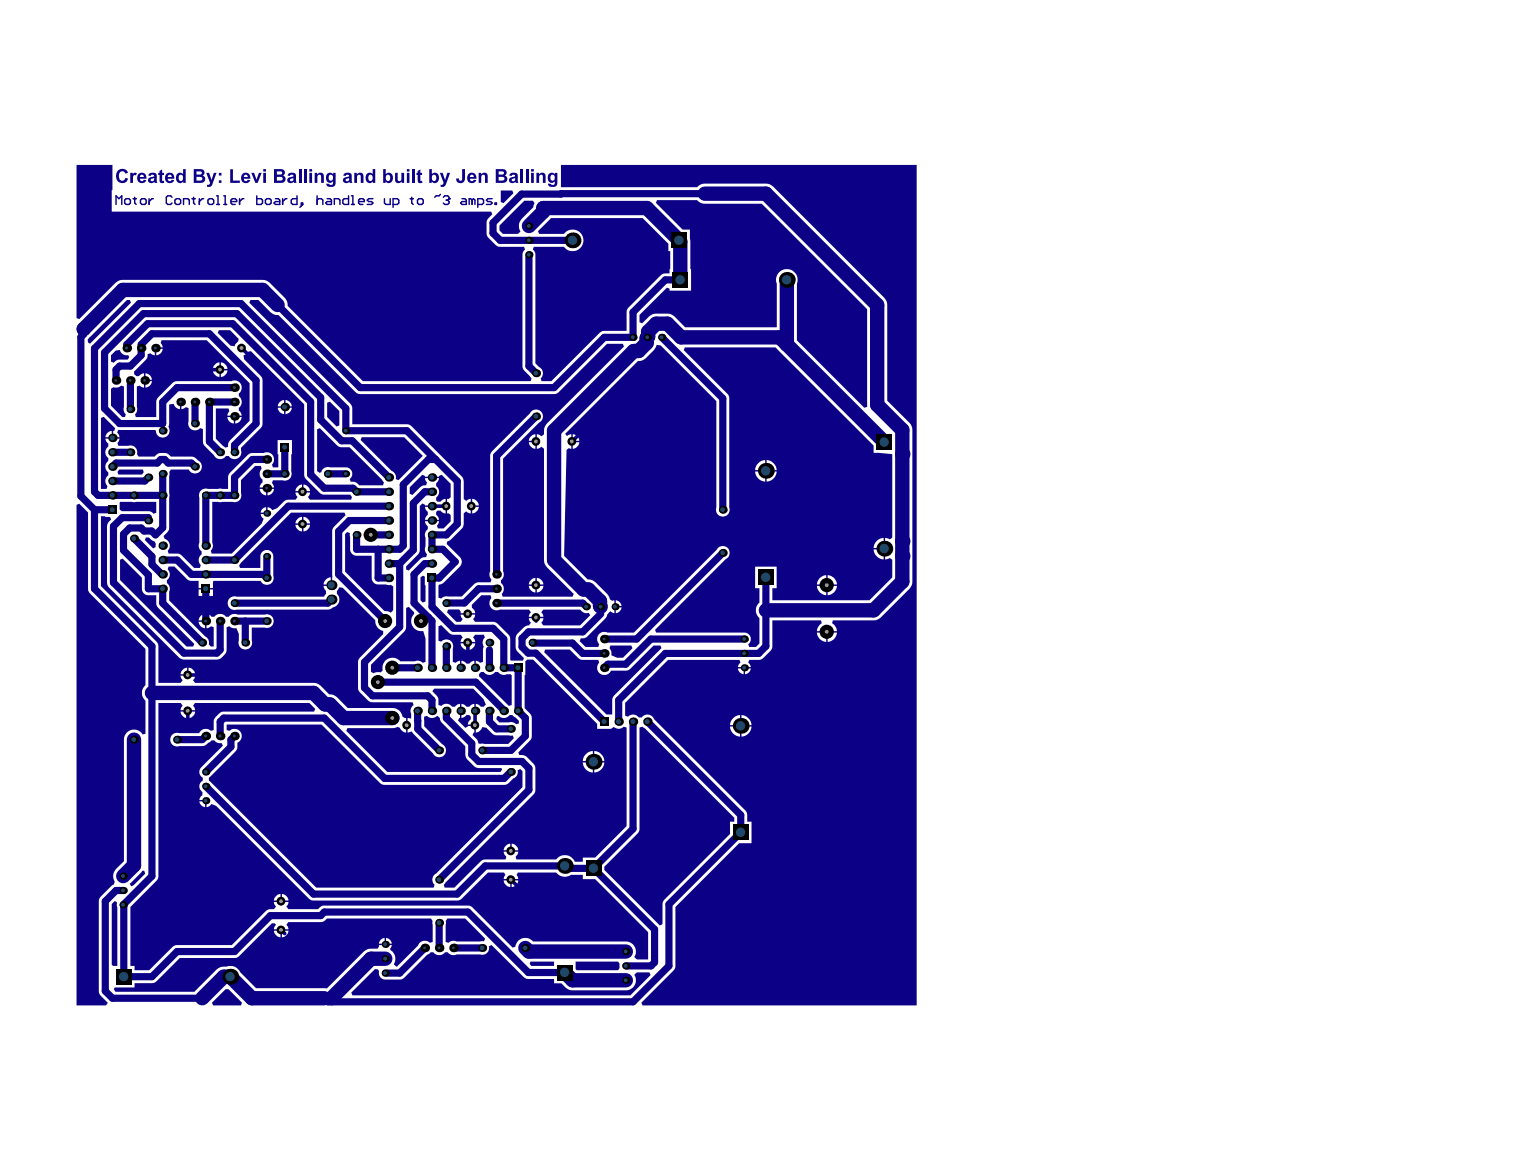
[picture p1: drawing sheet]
<svg xmlns="http://www.w3.org/2000/svg" width="269mm" height="207mm" viewBox="0 0 269 207" stroke-linecap="round" stroke-linejoin="round" font-family="sans-serif">
<g fill="#0c0087">
<path d="M20.2 158.9l.5 .3v11.2h-.8l-.2-.3v-10.6z"/>
<path d="M25.2 153.6h.3l.1 .5-2 2.1-.4 .1-.3-.4z"/>
<path d="M21 82.8h4.2l.2 .5-.3 .4h-4.2l-.2-.5z"/>
<path d="M19.6 68.6l.4-.3h.1a1.3 1.3 0 0 0 1.3-.3l.5 .2-.1 3.7a1.26 1.26 0 0 0 .4 1.2l-.2 .5h-.4l-2-2z"/>
<path d="M20.4 61.8l.7-.1a1.26 1.26 0 0 0 1.5 .9l.2 .4-.3 .4h-1.4a1.3 1.3 0 0 0-1 .6l-.5-.2v-1.1z"/>
<path d="M37.4 176.9l2.4-2.4h.5l2.4 2.4-.2 .4h-4.9z"/>
<path d="M74.2 101.8l.4-.3 .3 .2 .2 4.4-.5 .2-.4-.4z"/>
<path d="M87.6 126.4l.4-.1a1.25 1.25 0 0 0 1.9-.2h.5l1.1 1v.5l-.5 .1a1.24 1.24 0 0 0-1.2-.3h-1.7l-.6-.5z"/>
<path d="M93.6 169.6h4.1v.8h-4l-.3-.4z"/>
<path d="M38.6 58.2h2l1.5 1.6a1.13 1.13 0 0 1-.6 .9l-.1 .4-.7-.1-2.3-2.3z"/>
<path d="M88.3 33.6h2.1l.2 .5-1.8 1.7-.5-.2z"/>
<path d="M84.9 118.5h.4a1.23 1.23 0 0 0 2 0h.6a1.22 1.22 0 0 0 1.5 .4h.7v.2h.2v5.3l-.5 .1-5.3-5.2v-.4z"/>
<path d="M25.7 94.8h.6l.6 .5 .3 .2 .3 .4v.6l-.5 .2-1.4-1.4z"/>
<path d="M21.2 88.5h6.4v1.9l-.5 .2-.3-.3-.6-.1h-4.7l-.4-.3v-1.3z"/>
<path d="M57.7 71l.5-.1 1.7 1.6v2.5l-.5 .2-1.7-1.6z"/>
<path d="M92.5 35.4h1.5l.3 .4-.2 .8-2.1 2a1.76 1.76 0 0 0-.2 2.2l-.5 .5h-2.6l-.6-.7v-.8z"/>
<path d="M101.6 169.6h7.4a1.38 1.38 0 0 1 0 1.5h-7.3l-.2-.2z"/>
<path d="M107.7 113.9h3.7l.2 .4-1.7 1.7h-1l-1.1-.4a1.31 1.31 0 0 0-.3-1.3z"/>
<path d="M78.9 162h3.1l3.6 3.6-.2 .4-4.9 .1a1.29 1.29 0 0 0-1.4 .2l-.5-.2v-3.7z"/>
<path d="M76.6 121.5h6.9l1.8 1.8 .4 1-.4 .4h-.5l-.4-.4-.5-.1v1.2h-.2v-1.2l-.5 .1-.4 .4h-.5l-.4-.4-.5-.1v2.4l.5-.1 .4-.4h.5l.2 .3v.5a1.09 1.09 0 0 0-.5 .9h1.3v.1h.1v1.3a1.23 1.23 0 0 0 1.2-.9l.7 .1 1 1 .5 .3h3.1l.2 .5-1 1h-4.8l-.4-.1-.1-.2a1.97 1.97 0 0 0-1-1.2l.3-.5h.1v-1.1h-1.2v.1l-.4 .2-1.3-1.3 .2-.5h.1v-2.4l-.5 .1-.3 .4h-.6a1.25 1.25 0 0 0-1.9-.2l-.5-.1a2.11 2.11 0 0 0-1-2.5z"/>
<path d="M71.6 107.2l.5-.2 1 1-.1 .3a1.79 1.79 0 0 0-.3 2.1 1.79 1.79 0 0 0 2 .9l.4 1.3v4.2l-.5 .1a1.21 1.21 0 0 0-1.4-.2h-2.6a1.77 1.77 0 0 0-2.2-.5 1.77 1.77 0 0 0-.9 2 1.03 1.03 0 0 1-1.2 .4l-.4 .2-.5-.3v-1.2l6.1-6.1 .1-.6z"/>
<path d="M63.8 77.1h7.5l3.3 3.3-4.3 4.3-.5-.2a1.23 1.23 0 0 0-.7-1.5l-5.5-5.4z"/>
<path d="M15.8 59.5l6.6-6.6h.5l.2 .5-7.2 7.2-.4-.2v-.5z"/>
<path d="M74.5 83.7l.5 .3v.1h2.4v-.1l.5-.3 1.6 1.6v2.4l-.4 .3h-.2v2.6l.2-.1 .4 .3v1.2l-1.3 1.2h-1l-.1-.5 .3-.8h-2.4l.1 .5 .4 .4v.5a1.22 1.22 0 0 0-.4 1.6v1.5a1.27 1.27 0 0 0 .2 1.4l-.1 .5a1.15 1.15 0 0 0-1.1 .3l-2 2-.5-.1v-.6l2.1-2.1 .3-.5v-8l.5-.5 .5 .2v.2h1.2v.2h-1.2l.1 .5 .4 .4v.5l-.4 .4-.1 .5h2.4l-.1-.5-.4-.4v-.5l.3-.2h.5l.4 .3 .5 .2v-2.6l-.5 .1-.4 .4h-.5l-.3-.2v-.5a1.23 1.23 0 0 0 0-2.1v-.5l.4-.4 .1-.5h-2.4l.3 .8-.1 .5a1.15 1.15 0 0 0-1.1 .3l-1.3 1.4-.5-.2v-1.1z"/>
<path d="M96.2 114.6h4.3l1.5 1.5 .5 .3h3l.2 .5a1.28 1.28 0 0 0 .2 1.9 1.28 1.28 0 0 0 1.9-.5h2.6l.6-.2 4.3-4.2h1.2l.2 .4-8.6 8.6-.1 .6v2.5h-1l-11-11z"/>
<path d="M13.5 89.1l.5-.2 1.5 1.5 .1 13.8 .3 .5 9.8 9.8v6.4a1.74 1.74 0 0 0 0 2.7v5.8l-.5 .2a1.77 1.77 0 0 0-2-.9 1.77 1.77 0 0 0-1.3 1.8v21.4l-1.4 1.4a1.82 1.82 0 0 0-.3 2.2l-.1 .5-.4 .3-1.9 1.9-.3 .5-.1 .3 .1 16.1 .3 .5 1.2 1.3-.3 .4h-5.2z"/>
<path d="M21.2 98.7l.4-.2 3.4 3.4v2a1.12 1.12 0 0 0 1.2 1.1h1.4v1.4l.1 .6 6.6 6.6-.2 .4h-1.2l-11.7-11.7z"/>
<path d="M60.9 94.2l.4-.4 .4 .2 .1 2.9a1.12 1.12 0 0 0 1.1 1.1h2.7v4a1.12 1.12 0 0 0 1.1 1.1l2.2 .1 .5 .2v4.2l-.5 .5-.6-.3h-.5l-6.9-7z"/>
<path d="M79 107.6l2-.1 .3 .4-.1 .3h2.6a1.16 1.16 0 0 0-.6-1v-.5l1.7-1.7h1.6l.2 .5a1.27 1.27 0 0 0-.2 1.6 1.27 1.27 0 0 0 1.6 .4h5.2l.4 .5-.3 .3-.1 .5h2.6l-.2-.5-.2-.3 .3-.5h6.5a1.23 1.23 0 0 0 1.5 .6l.3 .4-1.8 1.8h-6.5l-.3-.5 .2-.2 .2-.6h-2.6l.1 .6 .3 .2a1.08 1.08 0 0 1-1 .7l-1.4 1.3-.4 .8 .1 1.8 .3 .5 1.1 1.2-.1 .4h-2.2l-.1-.1v-4l-.3-.5-1.9-1.9-.5-.3h-.3h-3.2l-.4-.5 .3-.3 .1-.5h-2.6l.2 .5 .2 .3-.3 .5h-.8l-1.6-1.7z"/>
<path d="M55.9 75.7l.5-.2 3.3 3.2 .6 .2h1.4l5.7 5.8 .3 .4-.1 .5h-4.2l-.8-.6h-.7l-.2-.5a1.13 1.13 0 0 0 .4-1.3 1.13 1.13 0 0 0-1.1-.8h-2.8a1.19 1.19 0 0 0-1.6 .9l-.2 .1-.5-.3z"/>
<path d="M40 127.8h16.7l10.3 10.3 .5 .3h21.4a2.08 2.08 0 0 0 1.7-1.1 1.13 1.13 0 0 0 .7-1.4l.5-.2 .4 .3v2.9l-15.3 15.2a1.22 1.22 0 0 0-.2 2l-.2 .5h-20.7l-18.7-18.7a.51 .51 0 0 1-.3-.5 .51 .51 0 0 1 .3-.4l4.6-4.7a1.69 1.69 0 0 0 .2-1.3 1.28 1.28 0 0 0 .5-1.9 1.28 1.28 0 0 0-1.9-.2l-.5-.1z"/>
<path d="M13.5 29.1h6.3l-.1 8.2h66.9l.2 .5a1.95 1.95 0 0 0-1 1.5v2.1l.4 .5 1.4 1.5 .6 .1h4.2l.2 .5-.3 .3-.1 .6v19.7l.1 .6 1.5 1.6-.2 .4h-29.6l-13.3-13.2v-.2a1.77 1.77 0 0 0-.5-1.3l-2.6-2.6a1.77 1.77 0 0 0-1.3-.5h-24.6a1.77 1.77 0 0 0-1.3 .5l-6.4 6.4-.5-.2z"/>
<path d="M115.9 35.3h7.1l.1 .1a1.77 1.77 0 0 0 1.2 .5h10.1l18.6 18.6v17.3l-.6 .1-11.8-11.9v-9.9a1.9 1.9 0 0 0-1.8-2.6 1.9 1.9 0 0 0-1.8 2.6v7.6h-16.1l-1.9-1.9a1.77 1.77 0 0 0-1.3-.5h-2a1.77 1.77 0 0 0-1.2 .5l-1.2 1.2-.5-.2v-1.2l4.8-4.9 .5 .2v.4h3.8l-.2-10.8h-1.3l-4.7-4.7z"/>
<path d="M62 175.1l4.1-4.2 .5 .1 .3 .3a1.13 1.13 0 0 0 1.1 1.5h2.5l.6-.2 4.3-4.2 .5-.4h.6a1.27 1.27 0 0 0 2 0h.5a1.19 1.19 0 0 0 1.5 .4h4.2a1.18 1.18 0 0 0 1.2-.3 1.18 1.18 0 0 0 .3-1.2l.5-.2 5.9 5.8 .6 .2h4.5v.7h1.3a2.62 2.62 0 0 0 2 1.3h9.4a1.77 1.77 0 0 0 1.5-2.7l.4-.5h2.3l.2 .5-3.6 3.6h-49z"/>
<path d="M112.8 128.3l.5-.1 .4 .3 15.8 15.7v.7h-.7v2.2l-11.8 11.8-.1 .6v3.5l-.5 .2-9.8-9.8v-.5l5.9-5.9 .3-.5z"/>
<path d="M97.2 38.5h16.2l4.5 4.5v1.3h.3v3.2h-.1v.7l-1 .1-.4 .1-6 6.1-.2 .6v3.3h-3.9l-.6 .1-8.8 8.7h-1.7l-.1-.4a1.21 1.21 0 0 0-.3-2l-.7-.7v-19.2l-.1-.6-.3-.3 .2-.5h5.3a1.91 1.91 0 0 0 2.8 .3 1.91 1.91 0 0 0 0-2.8 1.91 1.91 0 0 0-2.8 .3h-4.4l-.2-.5z"/>
<path d="M77.3 110.5l.5-.2 1.4 1.3 .5 .3 1.6 .1 .3 .4-.2 .3-.2 .5h2.6l-.1-.5-.3-.3 .4-.4h1.6l.1 .5a1.19 1.19 0 0 0-.2 1.5l-.1 .6v2.2l-.5 .1-.8-.4v1.3h-.2v-1.3l-.5 .2-.4 .4h-.5l-.4-.4-.5-.2v1.3h-.3v-1.3l-.7 .4-.5-.1v-2.4a1.21 1.21 0 0 0-.6-1.5 1.21 1.21 0 0 0-1.5 .3l-.5-.2zM82.7 113.5v1.1a1.33 1.33 0 0 0 1.1-1.1zM81.2 113.5a1.33 1.33 0 0 0 1.2 1.1v-1.1z"/>
<path d="M20.2 174.2h3.5v-.8h3.4l.5-.3 4.1-4.1h10l.5-.3 5.8-5.8h.5l.2 .2-.2 .3-.2 .5h2.6l-.2-.5-.2-.3 .4-.5h6l.8-.6h18.3l.3 .4v3.7l-.5 .2a1.27 1.27 0 0 0-2.1 .5l-3.7 3.7-.5-.5a1.73 1.73 0 0 0-.5-2.4l-.2-.2 .3-.7h-2.3l.1 .2-.3 .4a2.75 2.75 0 0 0-2.4 .5l-6.5 6.6-12.5-.1-2.8-2.8a1.88 1.88 0 0 0-2.5-1 2.07 2.07 0 0 0-1.7 .5l-3.9 3.9h-13.9l-.3-.4zM49.7 164.2v1.1a1.33 1.33 0 0 0 1.2-1.1zM48.3 164.2a1.33 1.33 0 0 0 1.2 1.1v-1.1zM68.1 165.4v1h1v-.1a1.18 1.18 0 0 0-1-.9zM67.2 165.8l-.4 .6h1v-1z"/>
<path d="M28.5 60h8l7.5 7.6v6.6l-3.4 3.5-.3 .5-.1 .6-.5 .2-1.6-1.6v-5.4h2.2l.2 .5-.4 .8h2.5l-.1-.5-.4-.4v-.5a1.27 1.27 0 0 0 0-2v-.5a1.26 1.26 0 0 0 .4-1.7 1.26 1.26 0 0 0-1.7-.5l-9.9 .1-.5 .3-2.7 2.7-.1 .6v2.7h-3.6l-.1-.6a1.25 1.25 0 0 0 .2-1.2v-3.6l.5-.2 .8 .4v-2.6l-.5 .2-.4 .3h-.5l-.3-.3v-.5l2-2a1.13 1.13 0 0 0 .3-1l.5-.2 .8 .4v-1.3h.1v-.1h1.3l-.4-.8zM27.6 61.5v1.2a1.22 1.22 0 0 0 1.1-1.2zM39 63.9v1.2h1.1a1.33 1.33 0 0 0-1.1-1.2zM37.9 64.3l-.2 .2-.2 .6h1.2v-1.2l-.5 .2zM39 65.3v1.2a1.33 1.33 0 0 0 1.1-1.2zM37.5 65.3a1.33 1.33 0 0 0 1.2 1.2v-1.2zM25.7 65.8v1.2h1.1a1.22 1.22 0 0 0-1.1-1.2zM25.7 67.2v1.2a1.22 1.22 0 0 0 1.1-1.2zM41.5 73.6v1.1a1.22 1.22 0 0 0 1.1-1.1zM40.1 73.6a1.22 1.22 0 0 0 1.1 1.1v-1.1z"/>
<path d="M92.7 116.7l.3-.4h1l11.3 11.4v.9h2.6l.4-.4a1.26 1.26 0 0 0 1.7 0l.5 .1v17.4l-5.5 5.6h-2.2v.7h-1.4a1.91 1.91 0 0 0-3.3-.4h-7l-.2-.5 .4-.3 .1-.6h-2.6l.2 .6 .3 .3-.1 .5h-3.9l-.5 .3-4.7 4.7h-1.7l-.1-.5 16-16.2 .1-.6v-4.1l-.3-.5-1.2-1.2a1.67 1.67 0 0 0-1.3-.3l-.2-.5 2.2-2.2 .2-.7v-3.4l-.3-.5-1-1v-5.8h.2zM104.8 132.5v1.7h1.8a1.92 1.92 0 0 0-1.8-1.7zM103.4 133a1.68 1.68 0 0 0-.6 1.2h1.8v-1.7a1.67 1.67 0 0 0-1.2 .5zM104.8 134.5v1.8a1.87 1.87 0 0 0 1.8-1.8zM102.8 134.5a1.87 1.87 0 0 0 1.8 1.8v-1.8zM90.3 148.8v1.2h1.1a1.33 1.33 0 0 0-1.1-1.2zM89.2 149.2l-.2 .2-.2 .6h1.2v-1.2l-.5 .2z"/>
<path d="M17.8 73.7l.5-.2 2 2-.2 .5h-.1v1.1h1.1l-.2-.5-.2-.3 .1-.5h6.6l.1 .2a1.21 1.21 0 0 0 1.6 1.1 1.21 1.21 0 0 0 .6-1.8l.1-.6v-3.3l.8-.2a1.23 1.23 0 0 0 1.1 1v-1.3h.3v1.3l.8-.4 .5 .2v2.3a1.21 1.21 0 0 0 .5 1.5 1.21 1.21 0 0 0 1.5-.3l.5 .2v2.2l.1 .6 1.9 1.8a1.2 1.2 0 0 0 2 .1h.6a1.2 1.2 0 0 0 1.5 .5 1.2 1.2 0 0 0 .6-1.5v-.4l3.5-3.5 .3-.5v-.3v-7.9l-.3-.5-2.9-2.9-.1-.7 .3-.2a1.13 1.13 0 0 1 1-.6l9.4 9.4v12.4l.1 .6 2.6 2.6 .5 .3 4.9 .1 .3 .4-.2 .4h-7.2l-.4-.4 .2-.3 .2-.5h-2.6l.2 .5 .2 .3-.4 .4-1.5 .1-.5 .3-1.2 1.1-.8 .4-.5-.4-.4-.1v1h-.1v.2h-1.1l.1 .4 .4 .4-.3 .9-5.3 5.2h-3.6l-.1-.5a1.21 1.21 0 0 0 .2-1.4v-7.2h3.6a1.19 1.19 0 0 0 1.2-.3 1.19 1.19 0 0 0 .3-1.2v-2.3l2.5-2.5h1l.2 .5a1.3 1.3 0 0 0 .1 1.9v.5l-.3 .4-.2 .5h2.5l-.3-.8 .1-.5h1.8a1.19 1.19 0 0 0 1.2-.3 1.19 1.19 0 0 0 .3-1.2l.1-5.6h-2.5l.1 4.8h-1l-.1-.4a1.27 1.27 0 0 0 .1-1.7 1.27 1.27 0 0 0-1.6-.4h-2l-.5 .2-3.4 3.3-.3 .5-.1 2.3h-3.5a1.19 1.19 0 0 0-1.3 .3 1.19 1.19 0 0 0-.2 1.3v7.9a1.22 1.22 0 0 0 .4 1.6v.5a1.26 1.26 0 0 0-.2 1.9l-.1 .5h-1.1l-2.4-2.4-.6-.2h-1.5l-.1-.4a1.27 1.27 0 0 0-.6-2.2l-.1-.4a1.84 1.84 0 0 0 .9-1.5l.1-9.9 .2-.4h3.2a1.22 1.22 0 0 0 1.9 .4 1.22 1.22 0 0 0-.2-2l-.9-.6-4-.1a1.91 1.91 0 0 0-2.8 0h-2.9l-.2-.4a1.2 1.2 0 0 0-1.6-1.5h-1.7l-.2-.5 .4-.7h-2.5l.1 .5 .4 .4v.5a1.23 1.23 0 0 0 0 2v.5a1.23 1.23 0 0 0 0 2v.5a1.26 1.26 0 0 0-.2 2l-.1 .4h-1zM50.4 70.6v1.1h1.1a1.23 1.23 0 0 0-1.1-1.1zM49.3 70.9l-.3 .8h1.1v-1.1zM50.4 71.9v1.2l.2-.1a1.18 1.18 0 0 0 .9-1.1zM49 71.9a1.22 1.22 0 0 0 1.1 1.2v-1.2zM18.9 76.4l-.3 .7h1.1v-1.1zM53.5 85.5v1.1h1.2a1.33 1.33 0 0 0-1.2-1.1zM52.5 85.8l-.2 .3-.2 .5h1.2v-1.1l-.6 .1zM47.2 86.2v1.2a1.22 1.22 0 0 0 1.1-1.2zM45.8 86.2a1.22 1.22 0 0 0 1.1 1.2v-1.2zM46.3 89.8l-.3 .6h.9v-.9z"/>
<path d="M17.8 91.1l1.6 .1 .2 .4a1.52 1.52 0 0 0-.7 1.2v10l.3 .8 12.7 12.6 .5 .1h5.9a2.07 2.07 0 0 0 1.7-1.7v-4l.5-.1a1.3 1.3 0 0 0 1.2 .3 3.4 3.4 0 0 1 .4 2.6 1.21 1.21 0 0 0 1.4 1.1 1.21 1.21 0 0 0 .9-1.5v-2.3h2.3a1.21 1.21 0 0 0 1.6-1.1 1.21 1.21 0 0 0-1.6-1.2h-4.8a1.19 1.19 0 0 0-1.5 .4h-.6a1.27 1.27 0 0 0-2 0h-.5l-.4-.4-.5-.1v2.5l.8-.3 .5 .1v3.4h-.5l-.4-.3a1.13 1.13 0 0 0-.6-1.4l-6.4-6.4v-1.5a1.22 1.22 0 0 0-.4-1.6v-.5a1.26 1.26 0 0 0 .2-1.9l.1-.5h1.1l2.3 2.4 .4 .1 1.5 .1v1.2h2.6v-1.1l.1-.1h8.3a1.21 1.21 0 0 0 1.5 .6 1.21 1.21 0 0 0 .7-1.5v-3.4a1.14 1.14 0 0 0-1.1-1.2 1.14 1.14 0 0 0-1.2 1.2v2h-3.6l-.1-.5 .2-.4 8.9-8.9h9.5l.1 .5-2 2-.3 .5v9.8h-.1v.1h-1.4l.1 .6 .3 .3a1.08 1.08 0 0 1-.3 1h-15.5a1.21 1.21 0 0 0-1.5 1.2 1.21 1.21 0 0 0 1.5 1.1h16.1h.3l.5-.3a1.45 1.45 0 0 0 1.2-1 1.45 1.45 0 0 0-.4-1.5v-.5l.4-.6 .6 .1 5.8 5.7a1.79 1.79 0 0 0 1.4 1.9v.6l-4.1 4.1-.3 .5v5.1l.3 .5 1.4 1.4 .5 .3 7.4 .1 .2 .5a1.23 1.23 0 0 0-.5 1.5v.9l-.6-.2v2.6l.8-.2 3.7 3.9a1.21 1.21 0 0 0 1.9 .3 1.21 1.21 0 0 0-.3-1.9l-3.2-3.2v-1.7l.5-.1a1.28 1.28 0 0 0 1.8 0l.5 .4v.3l.3 .5 4.2 4.1v1.5l.1 .6 1.4 1.5 .8 .3h4.1l.1 .2-.3 .5h-20l-7.2-7.3 .2-.5h7.9l.9-.2 .4 .2a1.35 1.35 0 0 0 1.1 .8v-2.6l-.2 .1a1.3 1.3 0 0 1-.7-1l-.2-.3a1.77 1.77 0 0 0-1.3-.5h-7.9l-1.8-1.9a1.81 1.81 0 0 0-1.4-.5l-1.5-1.5a1.77 1.77 0 0 0-1.3-.5h-20.9l-.4-.5 .3-.3 .1-.5h-2.6l.2 .5 .2 .3-.3 .5h-4v-6.5l-.1-.6-10-10zM53.5 91.2v1.1h1.2a1.33 1.33 0 0 0-1.2-1.1zM52.5 91.5l-.2 .3-.2 .5h1.2v-1.1l-.6 .1zM53.5 92.6v1.1a1.33 1.33 0 0 0 1.2-1.1zM52.1 92.6a1.33 1.33 0 0 0 1.2 1.1v-1.1zM57.5 102.2l-.4 .9h1.2v-1.3zM36.4 104v1.1h1.2v-1.1zM35 104v1.1h1.2v-1.1zM35.4 108.6l-.4 .8h1.2v-1.1zM35 109.7a1.22 1.22 0 0 0 1.2 1.1v-1.1zM33.3 117.8v1.1h1.1a1.33 1.33 0 0 0-1.1-1.1zM32.2 118.1l-.2 .3-.2 .5h1.2v-1.1l-.5 .1z"/>
<path d="M44.2 52.9h1.4l2.1 2.2a1.82 1.82 0 0 0 1.4 .5l13.6 13.6 .5 .3h34.8l.5-.3 8.6-8.6h2.8l.2 .5-13.6 13.6a2.12 2.12 0 0 0-.5 1.9l-.5 .4-.3-.3-.5-.1v2.6l.5-.2 .3-.2 .5 .3v19.7a1.77 1.77 0 0 0 .5 1.3l4.7 4.7-.2 .4h-12.3l-.2-.4a1.3 1.3 0 0 0-.1-2v-.5a1.19 1.19 0 0 0 .3-1.5v-19.9l6.4-6.4a1.21 1.21 0 0 0 .3-1.9 1.21 1.21 0 0 0-1.9 .3l-6.7 6.7-.3 .5v20.7a1.29 1.29 0 0 0 .2 1.4l-.2 .5h-2.1l-.6 .2-2.4 2.3h-2.4a1.26 1.26 0 0 0-1.2 .4l-.5-.2v-2.2l1-.4 2.8-2.9a1.19 1.19 0 0 0 0-1.6l-2.3-2.3 .1-.5 .6-.3 2.1-2.2 .2-.6v-1.9l.5-.3 .7 .4v-2.6l-.7 .3-.5-.3v-3.1l-.3-.8-9.2-9.1-.5-.2h-9.7v-3.1l-.3-.5-17.8-17.8zM93.7 77l-.3 .2-.1 .6h1.1v-1.2l-.5 .1zM93.3 78a1.33 1.33 0 0 0 1.1 1.2v-1.2zM83.3 88v1.2h1.2a1.33 1.33 0 0 0-1.2-1.2zM83.3 89.4v1.2a1.33 1.33 0 0 0 1.2-1.2zM94.7 101.9v1.2h1.2a1.33 1.33 0 0 0-1.2-1.2zM93.7 102.3l-.3 .3-.1 .5h1.1v-1.2l-.5 .2zM94.7 103.3v1.2a1.33 1.33 0 0 0 1.2-1.2zM93.3 103.3a1.33 1.33 0 0 0 1.1 1.2v-1.2z"/>
<path d="M112.5 63.7h.2a1.77 1.77 0 0 0 1.2-.5l1.4-1.4 .5-1 .7 .1 9.9 9.9v18.7a1.21 1.21 0 0 0 1.1 1.6 1.21 1.21 0 0 0 1.1-1.6v-19.5l-.3-.5-7.7-7.7 .2-.5h16l17.3 17.3v1.3l3.3 .2v14.7l-.4 .3-.9-.2v3.8l.9-.3 .4 .4v3.1l-4 4h-17.2v-2.1h.8v-3.8h-3.8v3.8h.8v2.5a1.74 1.74 0 0 0 0 2.7v4.5l-.7 .6h-1.1l-.2-.5a1.13 1.13 0 0 0 .4-1.2 1.13 1.13 0 0 0-1.1-.8h-15.6l-.2-.5 12.6-12.5a1.21 1.21 0 0 0 .3-1.9 1.21 1.21 0 0 0-2 .3l-14.6 14.6h-4.7a1.27 1.27 0 0 0-1.6 .4 1.27 1.27 0 0 0 .2 1.6l-.2 .5h-2.2l-1.1-1 .2-.5h.7l.5-.3 3.2-3.2 .6-1.1 .3-.2 .7 .4v-2.3l-.4 .1-.4-.3-.5-.9-2-2.1a1.81 1.81 0 0 0-1.4-.5l-4.2-4.2 .4-18.7v.1l.4-.4 .5 .2v-2.6l-.8 .3-.3-.4zM101 76.6v1.2h1.2a1.33 1.33 0 0 0-1.2-1.2zM101 78v1.2a1.33 1.33 0 0 0 1.2-1.2zM135.2 81.1v1.8h1.8a1.92 1.92 0 0 0-1.8-1.8zM133.8 81.7a1.68 1.68 0 0 0-.6 1.2h1.8v-1.8a1.67 1.67 0 0 0-1.2 .6zM135.2 83.2v1.7a1.87 1.87 0 0 0 1.8-1.7zM133.2 83.2a1.87 1.87 0 0 0 1.8 1.7v-1.7zM154.7 95.4a1.78 1.78 0 0 0-.6 1.3h1.8v-1.8l-.6 .1zM154.1 96.9a1.92 1.92 0 0 0 1.8 1.8v-1.8zM146 101.4v1.7h1.6a1.74 1.74 0 0 0-1.6-1.7zM144.6 102l-.4 .5-.1 .6h1.6v-1.7l-.5 .2zM146 103.3v1.7a1.74 1.74 0 0 0 1.6-1.7zM144.1 103.3a1.74 1.74 0 0 0 1.6 1.7v-1.7zM108.6 105.9v1h1v-.2a1.18 1.18 0 0 0-1-.8zM108.6 107.1v1.1l.2-.1a1.18 1.18 0 0 0 .8-1z"/>
<path d="M98.9 29.1h62.8v148.2h-48.4l-.2-.4 5.7-5.7 .3-.5v-10.7l11.3-11.3h2.2v-3.8h-.8a2.01 2.01 0 0 0-.3-1.9l-16.1-16.2a1.24 1.24 0 0 0-2.2-.2h-.5a1.25 1.25 0 0 0-1.9-.2l-.5-.1v-2.3l7.5-7.6h12.6l.2 .5-.3 .3-.1 .5h2.2l-.1-.5-.3-.3 .2-.5h1.6l.6-.2 1.7-1.6 .1-.6v-4.6h8.6l.1 .5-.5 .6-.3 .8h3.5l-.3-.8-.5-.6 .1-.5h7.2a1.77 1.77 0 0 0 1.3-.5l5-5a1.77 1.77 0 0 0 .5-1.3v-26.8a1.77 1.77 0 0 0-.5-1.2l-3.9-3.9v-16.9a1.77 1.77 0 0 0-.5-1.3l-19.6-19.6a1.77 1.77 0 0 0-1.3-.5h-10.8a1.63 1.63 0 0 0-1.3 .6h-24zM146 111.6v1.6a1.74 1.74 0 0 0 1.6-1.6zM144.1 111.6a1.74 1.74 0 0 0 1.6 1.6v-1.6zM131.4 117.9v1h.2a1.18 1.18 0 0 0 .8-1zM130.2 117.9v.2a1.18 1.18 0 0 0 1 .8v-1zM130.8 126.1v1.8h1.8a1.92 1.92 0 0 0-1.8-1.8zM129.3 126.7a1.68 1.68 0 0 0-.5 1.2h1.7v-1.8a1.67 1.67 0 0 0-1.2 .6zM130.8 128.2v1.7a1.87 1.87 0 0 0 1.8-1.7zM128.8 128.2a1.87 1.87 0 0 0 1.7 1.7v-1.7z"/>
<path d="M27.9 124h4l.3 .5-.2 .2-.2 .6h2.6l-.1-.6-.3-.2 .4-.5h20.2l1 1-.2 .5h-15.9a2.36 2.36 0 0 0-1.7 1.3l-.1 2-.5 .1a1.27 1.27 0 0 0-2.1 .4h-3.5a1.21 1.21 0 0 0-1.6 1.2 1.21 1.21 0 0 0 1.6 1.1h4.1a3.3 3.3 0 0 0 1.6-1h.5a1.18 1.18 0 0 0 1.3 .5l.2 .4-3.8 3.9a1.13 1.13 0 0 0 .3 1.8v.5a1.19 1.19 0 0 0-.1 2.1v.5l-.4 .4-.1 .4h1.1v.1h.1v1.2l.5-.2 .4-.4 .8 .3 16.4 16.4 .5 .3h25.9l.5-.3 4.7-4.6h2.8l.2 .4-.3 .7h2.6l-.3-.7 .2-.4h6.8a1.91 1.91 0 0 0 2.6 .4h2.1v.8h2.2l9.3 9.3v4.8h-2l-.4-.4a1.76 1.76 0 0 0-1.5-2.7h-16.4a1.76 1.76 0 0 0-1.8-.6 1.76 1.76 0 0 0-1.3 1.5l-.5 .2-7.1-7.1-.5-.3-25.6-.1a1.39 1.39 0 0 0-1.1 .7h-5.2l-.4-.5 .2-.3 .2-.5h-2.6l.2 .5 .2 .3-.4 .5h-.9l-.5 .3-6 6h-10l-.5 .3-4.1 4.1h-2.6v-.7h-.7v-10.4l4.6-4.7 .3-.5zM33.3 125.5v1.2a1.33 1.33 0 0 0 1.1-1.2zM31.8 125.5a1.33 1.33 0 0 0 1.2 1.2v-1.2zM35.2 141.4v.1a1.18 1.18 0 0 0 1 .9v-1zM90.3 155.3v1.2a1.33 1.33 0 0 0 1.1-1.2zM88.8 155.3a1.33 1.33 0 0 0 1.2 1.2v-1.2zM49.7 157.7v1.1h1.2a1.33 1.33 0 0 0-1.2-1.1zM48.7 158.1l-.2 .2-.2 .5h1.2v-1.1l-.6 .1z"/>
</g>
<g fill="none" stroke="#0c0087" stroke-width="1.3">
<path d="M87 39.3v1.8l1.2 1.3M99 34.2h-.1M14.8 58.1v.8l-.5 .6v28l2.4 2.4v14M93.3 44.9v19.7l1.3 1.2M111.7 55.1v4.4M117.4 49.4h2.6M16.7 61.5v25.2l.6 .7M18.4 62.2v9.8M19.8 79.8h3.2M22.4 60.8v.6M23 67.1v5.1M24.9 60.8v1.9l-1.9 1.9h-1.9l-.6 .6v1.9"/>
<path d="M28.7 70.9v3.8M41.4 70.9h-4.5v7l1.9 1.9M41.4 78.5v1.3M45.2 67.1v7.6M54.8 70.9v12.8M56.6 70.1v4M60.3 77.8h1.8M61 72v4M19.8 87.4h3.8M19.8 84.8h5.7M20.5 81.7l-.7 .6M25.4 93.7l-.5-.6h-2l-1.1 1.1v2.9"/>
<path d="M26.8 98.2v1.4M27.7 81.7l.7-.7h.6l.7 .7h4.1M28.7 83.6v9.5l-1.3 1.2M28.7 98.8h2.5M36.3 87.4h5.1M36.3 98.8h5.1M44.5 81h2.6M47.1 98.2v3.8l-.7-.7M62.3 86.1l.6 .6M62.9 94.3v2.6M71.1 85.5v10.8l-.6 .6h-1.9M72.9 97l-2.4 2.4h-1.9"/>
<path d="M78.7 94.3h-2.5v2.6h1.9l2.2 2.2M87.6 80.4v20.9M26.8 114v40.5M28.6 101.3h.1M28.7 103.9v2.5M38.8 109.6v5l-.5 .6M43.3 109.6v3.8M58.5 105.8l-.7 .6M69.2 117.8h4.5M73 101.3v5.1M77.5 102h-1.3v5M81.9 106.4h-3.2"/>
<path d="M84.4 103.9h3.2M87 110.8l1.9 1.9M91.4 117.8v7.6M93.2 115.2h1.3M93.9 113.4h.1M101 113.4l1.8 1.9h3.8M102.8 106.4l.6 .6M135.1 114l-1.3 1.3M135.1 101.9v5.8M36.3 129.8l-.6 .7M39.5 126.7l-.7 .6v2.5M41.4 129.8l-.7 .7v1.2"/>
<path d="M64.3 121.3l1.4 1.4M73.7 125.4v3.2M73.7 127.1h.1M78.7 125.4v1.3M83.2 131.1v2M85.1 132.4h5M86.3 125.4v1.9l1.3 1.3h2.5M88.9 125.3v.1M90.1 136.2l-1.2 1.1M92.7 126.7v3.1M93.3 135.5v3.8M111.7 127.3v18.9"/>
<path d="M18.6 159v15.8M20.5 157.1h1.2M21.7 159.6l.1 .1M99.6 152.7l.5 .5M118 159.5v10.9M130.7 143.8v3M57.2 176.1l.6 .6M57.2 160.9l-.6 .6M68 171.6h2.5M77.5 162.8v4.4M110.4 170.4h4.4"/>
</g>
<path d="M102.2 76.6l-1.3 1.3M76.2 89.3h2.5M82.5 113.4v1.2M94.6 108.9v.7M33.1 125.4v1.3M83.8 125.4v2.5M49.6 164l.6 .7" fill="none" stroke="#0c0087" stroke-width=".63"/>
<path d="M95.8 36.7v.6l-2.5 2.6M14.8 58v.1M111.8 61.9h.9M102.9 104h.9l2 2v.9l.2 .1M23.6 152.6l-1.9 1.9" fill="none" stroke="#0c0087" stroke-width="2.5"/>
<circle cx="159.2" cy="95.5" r="1.27" fill="#0c0087"/>
<path d="M159.2 95.5v2.6" fill="none" stroke="#0c0087" stroke-width="2.5"/>
<g fill="#0c0087">
<circle cx="159.2" cy="98.1" r="1.27"/>
<circle cx="159.2" cy="80.1" r="1.27"/>
</g>
<g fill="none" stroke="#0c0087" stroke-width="1.3">
<path d="M98.9 34.2h-6.9l-5 5.1M99 34.2h25.3M49 53.8l14.5 14.6h34.2l8.9-8.9h5.1M88.2 42.4h12.8M116.7 59.5l10.8 10.8v19.6M117.4 49.4l-5.7 5.7M16.7 61.5l7.9-8h17.9l18.5 18.5M18.4 72l2.7 2.7h7.6M18.4 62.2l6.9-6.9h16.5l14.8 14.8M22.4 60.8l3.6-3.7h15l13.8 13.8M24.9 60.8l1.9-1.9h10.1l8.3 8.2M34.4 70.9v3.8"/>
<path d="M41.4 68.4h-10.2l-2.5 2.5M45.2 74.7l-3.8 3.8M50.2 78.9v4.7h-3.1M56.6 74.1l3.7 3.7M61 76h10.8l8.9 8.9v7.5l-2 1.9M62.1 77.8l6.5 6.4M94.6 73.4l-7 7M16.7 89.9h3.1M17.3 87.4h2.5M20.5 81.7h7.2M21.8 97.1l4.4 4.3v2.5h2.5M23.6 95l3.2 3.2"/>
<path d="M23.6 87.4h5.1M25.4 93.7h1.4l.6 .6M26.2 91.8v-.5h-4.6l-1.6 1.5v10l12.4 12.4h5.9M26.2 84.2l-.7 .6M26.8 99.6l1.8 1.7M31.2 98.8l2.6 2.5h12.6M33.8 81.7l.6 .6M36.3 87.4v8.9M44.5 81l-3.1 3.2v3.2M54.8 83.7l2.4 2.4h5.1M57.8 83.6h3.2M62.9 96.9h5.7"/>
<path d="M62.9 86.7h5.7M65.4 94.3h3.2M66.7 96.9v5.1h1.9M68.6 89.3h-17.7l-9.5 9.5M68.6 91.8h-7l-1.9 1.9v7.6l8.3 8.3M70.5 99.4v11.2l-6.2 6.2v4.5M76.2 86.7h-1.3l-2 2.1v8.2M76.2 99.4h-1.3l-1.9 1.9M76.8 81h-1.2l-4.5 4.5M80.3 99.1l-2.8 2.9M127.5 97.5l-15.2 15.2h-5.7M16.7 103.9l10.1 10.1"/>
<path d="M28.7 106.4l7 7M36.3 103.9v5.7M41.4 106.4h16.4M41.4 109.6h5.7M73 106.4l3.2 3.1v8.3M75.6 108.9h-.6l-.7 .7M76.2 107l3.8 3.8h7M78.7 114v3.8M84.4 103.9l-2.5 2.5M86.3 114.6v3.2M87.6 106.4h15.2M88.9 112.7v5.1h2.5"/>
<path d="M94 113.4h7M94.5 115.2l12.1 12.1M106 108.3l-3.2 3.2h-9.6l-1.1 1.1v1.5l1.1 1.1M131.3 112.7h-16.5l-4.4 4.5h-3.2l-.6 .6M133.8 115.3h-16.4l-8.3 8.2v3.8M135.1 107.7v6.3M31.2 130.5h4.5M36.3 138.7l19 19h25.3l5-5h14M39.5 126.7h17.7l10.6 10.6h21.1M40.7 131.7l-4.4 4.5M65.7 122.7h9.7l.8 .8v1.9M66.7 120.3h17.2l5 5"/>
<path d="M73.7 128.6l3.8 3.8M78.7 126.7l4.5 4.4M83.2 133.1l1.2 1.2h7.7l1.2 1.2M91.4 125.4l1.3 1.3M92.7 129.8l-2.6 2.6M93.3 139.3l-15.8 15.9M114.2 127.3l16.5 16.5M20.5 157.1l-1.9 1.9M21.8 159.7v12.6h5l4.4-4.5h10.2l6.3-6.3h8.9M26.8 154.5l-5.1 5.1M100.1 153.2h4.6M104.7 153.2l10.8 10.7v5.8l-.7 .7"/>
<path d="M111.7 146.2l-7 7M130.7 146.8l-12.7 12.7M18.6 174.8l1.2 1.3h15.9M57.2 160.9h25.3l10.7 10.6h6.4M74.9 167.2l-4.4 4.4M80 167.2h5.1M118 170.4l-6.3 6.3h-53.9"/>
</g>
<g fill="none" stroke="#0c0087" stroke-width="2.5">
<path d="M95.8 36.7h18.3l5.9 5.9v6.8M124.3 34.2h10.8l19.6 19.6v17.6l4.5 4.4v19.7M49 53.8l-2.7-2.7h-24.6l-6.9 6.9M138.8 49.4v11.4M111.8 61.9l-14.1 14.1v22.8l5.2 5.2M138.8 60.8l-1.3-1.3h-17.4l-2.4-2.4h-2l-1.4 1.4v.9l-.2 .2v.9l-1.4 1.4M138.8 60.8l17.2 17.2M159.2 98.1v4.5l-5.1 5.1h-19M23.6 130.5v22.1M26.8 122.2h28.5l2 2.1h.9l2.4 2.4h8.6M35.7 176.1l3.8-3.8h1.1l3.8 3.8h12.8M68 169.1h-2.6l-6.9 7"/>
<path d="M92.7 167.2l.6 .6h17.1M99.6 171.5l1.4 1.4h9.4"/>
</g>
<path d="M34.4 65.2h4.4M42.6 61.4l1.9 1.9M33.1 119.1h2.6M90.1 155.2l1.9 1.9" fill="none" stroke="#0c0087" stroke-width=".63"/>
<g fill="#0c0087">
<path d="M20.8 30.1l.5-.3h.6a.89 .89 0 0 1 .7 .7l-.5 .1a.61 .61 0 0 0-.8-.3 .61 .61 0 0 0-.3 .8 .64 .64 0 0 0 .6 .8l.3-.1 .2-.4 .5 .1-.3 .5-.4 .3h-.5l-.6-.3-.3-.6v-.5z"/>
<path d="M23 30.5h.4v.2l.3-.2h.4l-.1 .4h-.3l-.2 .2v1.2h-.5z"/>
<path d="M28.1 30.2l.5-.3v.6h.3v.4h-.3v1h.3v.4h-.5l-.2-.2-.1-1.2h-.2v-.4h.2z"/>
<path d="M36.4 30.5h.5l.4 1.3 .4-1.3h.5l-.9 2.3-.3 .2h-.4l-.1-.4h.1a.36 .36 0 0 0 .5-.3z"/>
<path d="M40.6 29.9h.5v2h1.2v.4h-1.7z"/>
<path d="M44.3 30.5h.5l.4 1.2 .5-1.2h.5l-.8 1.8h-.4z"/>
<path d="M52.7 29.8h.4v2.5h-.4z"/>
<path d="M53.6 29.8h.5v2.5h-.5z"/>
<path d="M55.5 30.5h.4v.3l.5-.3 .6 .1 .1 .4v1.3h-.5v-1a.36 .36 0 0 0-.3-.5 .36 .36 0 0 0-.3 .5v1h-.5z"/>
<path d="M62.5 30.5h.4v.3l.5-.3 .6 .1 .1 .4v1.3h-.5v-1.2l-.2-.3-.3 .1-.1 .2v1.2h-.5z"/>
<path d="M69.7 30.5h.4v1.2l.3 .3 .3-.1 .1-.2v-1.2h.5v1.8h-.4l-.1-.3-.2 .2-.5 .1a.52 .52 0 0 1-.4-.7z"/>
<path d="M72.7 29.8h.5v2.5h-.5z"/>
<path d="M73.7 30.2l.4-.3v.6h.4v.4h-.4v.7a.21 .21 0 0 0 .1 .3 .21 .21 0 0 0 .3 0v.4h-.5l-.3-.2v-1.2h-.2v-.4h.2z"/>
<path d="M77.6 30.5h.5l.4 1.3 .4-1.3h.5l-.9 2.3-.3 .2h-.4l-.1-.4h.1a.36 .36 0 0 0 .4-.3z"/>
<path d="M81.5 29.8h.5l-.1 2.1a.79 .79 0 0 1-.8 .4 .79 .79 0 0 1-.6-.8l.4-.1a.32 .32 0 0 0 .4 .5 .32 .32 0 0 0 .2-.5z"/>
<path d="M84.4 30.5h.5v.3l.4-.3 .6 .2 .1 1.6h-.5v-1a.36 .36 0 0 0-.3-.5 .36 .36 0 0 0-.3 .5v1h-.5z"/>
<path d="M91.8 29.8h.5v2.5h-.5z"/>
<path d="M92.7 29.8h.5v2.5h-.5z"/>
<path d="M94.6 30.5h.5v.3l.4-.3h.4l.2 .2 .1 1.6h-.4v-1a.36 .36 0 0 0-.4-.5 .36 .36 0 0 0-.3 .5v1h-.5z"/>
<path d="M24.4 30.7l.7-.2 .5 .2 .2 .3v.5h-1.1a.35 .35 0 0 0 .2 .4 .35 .35 0 0 0 .5-.2l.4 .1a.84 .84 0 0 1-.9 .5 .84 .84 0 0 1-.7-.6v-.6zM24.8 30.9l-.1 .3h.7a.36 .36 0 0 0-.2-.3 .36 .36 0 0 0-.4 0z"/>
<path d="M26.4 30.6l.8-.1 .4 .3 .2 1.5h-.5l-.1-.2-.5 .2a.56 .56 0 0 1-.6-.6 .56 .56 0 0 1 .7-.5h.2a.2 .2 0 0 0 .2-.3 .2 .2 0 0 0-.3-.1l-.3 .2h-.5zM26.6 31.6v.2l.2 .2 .4-.2a.21 .21 0 0 0 0-.3 .21 .21 0 0 0-.3 0z"/>
<path d="M29.3 30.7l.7-.2 .5 .2 .2 .3 .1 .5h-1.2a.35 .35 0 0 0 .2 .4 .35 .35 0 0 0 .5-.2l.4 .1a.84 .84 0 0 1-.8 .5 .84 .84 0 0 1-.8-.6v-.6zM29.7 30.9l-.1 .3h.7a.36 .36 0 0 0-.2-.3 .36 .36 0 0 0-.4 0z"/>
<path d="M31.2 30.7l.3-.2a.66 .66 0 0 1 .8 .2v-.9h.5v2.5h-.5v-.3l-.5 .3-.6-.2-.2-.7zM31.6 30.9l-.1 .5a.43 .43 0 0 0 .5 .5 .43 .43 0 0 0 .3-.6 .39 .39 0 0 0-.2-.4 .39 .39 0 0 0-.5 0z"/>
<path d="M34.2 29.8h1.2l.4 .2 .2 .2 .1 .4-.4 .4a.71 .71 0 0 1 .4 .9 .71 .71 0 0 1-.9 .4h-1zM34.7 30.2v.6h.7l.2-.2v-.2l-.2-.1zM34.7 31.2v.7l.8-.1 .2-.2v-.2l-.2-.2z"/>
<path d="M38.6 30.5h.5v.5h-.5zM38.6 31.8h.5v.5h-.5z"/>
<path d="M42.8 30.7l.4-.2h.4l.4 .2 .1 .4 .1 .4h-1.2a.34 .34 0 0 0 .3 .4 .34 .34 0 0 0 .4-.2l.4 .1a.84 .84 0 0 1-1 .5 .84 .84 0 0 1-.6-1zM43.1 30.9l-.1 .3h.7a.35 .35 0 0 0-.2-.3 .35 .35 0 0 0-.4 0z"/>
<path d="M46.4 29.8h.5v.5h-.5zM46.4 30.5h.5v1.8h-.5z"/>
<path d="M48.3 29.8l1.5 .1 .4 .3a.53 .53 0 0 1-.3 .8 .71 .71 0 0 1 .4 .9 .71 .71 0 0 1-1 .4h-1zM48.8 30.2v.6h.7l.3-.2-.2-.3zM48.8 31.2v.7h.6a.36 .36 0 0 0 .5-.5 .36 .36 0 0 0-.6-.2z"/>
<path d="M51 30.6l.7-.1h.3l.2 .3 .1 1.5h-.4l-.1-.2-.4 .2a.56 .56 0 0 1-.7-.5 .56 .56 0 0 1 .7-.6h.2a.21 .21 0 0 0 .1-.3 .21 .21 0 0 0-.3-.1l-.3 .2h-.4zM51.2 31.6l-.1 .1a.32 .32 0 0 0 .5 .2 .32 .32 0 0 0 .1-.5z"/>
<path d="M54.6 29.8h.4v.5h-.4zM54.6 30.5h.4v1.8h-.4z"/>
<path d="M57.7 30.7l.6-.2 .5 .2v-.2h.4v2l-.3 .4-.6 .1a.61 .61 0 0 1-.7-.6h.5l.1 .2h.4l.1-.2v-.4v.1a.8 .8 0 0 1-1-.1 .8 .8 0 0 1-.1-1.1zM58.1 30.9l-.1 .3a.52 .52 0 0 0 .4 .7 .51 .51 0 0 0 .4-.6 .51 .51 0 0 0-.7-.4z"/>
<path d="M60.8 30.6l.6-.1a.55 .55 0 0 1 .6 .6l.1 1.2h-.4l-.1-.2-.3 .2a.56 .56 0 0 1-.8-.5 .56 .56 0 0 1 .7-.6l.3-.1a.23 .23 0 0 0 0-.3 .23 .23 0 0 0-.4 0l-.1 .2h-.5zM61 31.6v.2l.1 .2 .4-.2a.21 .21 0 0 0 .1-.3 .21 .21 0 0 0-.3 0z"/>
<path d="M64.8 30.6l.1-.1a.65 .65 0 0 1 .8 .2v-.9h.5v2.5h-.4v-.3l-.2 .2-.4 .1-.4-.1-.3-.5v-.6zM65.2 30.9l-.2 .5a.42 .42 0 0 0 .4 .5 .42 .42 0 0 0 .3-.6 .42 .42 0 0 0-.5-.4z"/>
<path d="M67.6 29.8h.4v.9l.4-.2 .7 .2 .2 .4v.5a.7 .7 0 0 1-.5 .7 .7 .7 0 0 1-.8-.3v.3h-.4zM68.2 30.9l-.1 .2a.49 .49 0 0 0 0 .6 .49 .49 0 0 0 .6 .2l.1-.5a.43 .43 0 0 0-.1-.5 .43 .43 0 0 0-.5 0z"/>
<path d="M71.8 29.8h.4v.5h-.4zM71.8 30.5h.4v1.8h-.4z"/>
<path d="M75.7 29.8h.5v.9l.4-.2 .6 .2 .2 .7-.2 .7a.67 .67 0 0 1-1.1-.1v.3h-.4zM76.3 30.9l-.1 .2a.49 .49 0 0 0 0 .6 .49 .49 0 0 0 .7 .1l.1-.4a.43 .43 0 0 0-.2-.5 .43 .43 0 0 0-.5 0z"/>
<path d="M82.6 30.7l.5-.2h.4l.4 .3 .1 .4 .1 .3h-1.2a.34 .34 0 0 0 .2 .4 .34 .34 0 0 0 .4-.2l.5 .1a.84 .84 0 0 1-1 .5 .84 .84 0 0 1-.6-1zM83 30.9l-.1 .3h.7a.34 .34 0 0 0-.2-.3 .34 .34 0 0 0-.4 0z"/>
<path d="M87.4 29.8l1.5 .1 .4 .3a.53 .53 0 0 1-.3 .8 .71 .71 0 0 1 .4 .9 .71 .71 0 0 1-1 .4h-1zM88 30.2v.6h.6l.3-.2-.2-.3zM88 31.2v.7h.5a.37 .37 0 0 0 .5-.5 .37 .37 0 0 0-.6-.2z"/>
<path d="M90 30.7l.3-.2h.4a.58 .58 0 0 1 .6 .6v.8l.1 .4h-.4l-.1-.2-.4 .2a.56 .56 0 0 1-.7-.5 .56 .56 0 0 1 .7-.6h.2a.21 .21 0 0 0 .1-.3 .21 .21 0 0 0-.3-.1l-.2 .2h-.5zM90.4 31.6l-.1 .3 .3 .1 .2-.2a.22 .22 0 0 0 .1-.3 .22 .22 0 0 0-.4 0z"/>
<path d="M93.7 29.8h.5v.5h-.5zM93.7 30.5h.5v1.8h-.5z"/>
<path d="M96.8 30.7l.7-.2 .4 .2v-.2h.4v2l-.3 .4-.5 .1a.63 .63 0 0 1-.8-.6h.5l.1 .2h.4l.2-.2v-.4l-.1 .1a.8 .8 0 0 1-1-.1 .8 .8 0 0 1-.1-1.1zM97.2 30.9l-.1 .5a.41 .41 0 0 0 .5 .5 .41 .41 0 0 0 .3-.6 .41 .41 0 0 0-.2-.4 .41 .41 0 0 0-.5 0z"/>
</g>
<g fill="none" stroke="#0c0087" stroke-width=".25">
<path d="M20.5 36.1v-1.6l.5 .5 .5-.5v1.6M22.2 35h.5l.3 .3v.5l-.3 .3h-.5l-.2-.3v-.5zM23.5 35h.5M23.8 34.8v1l.2 .3M25 35h.5l.3 .3v.5l-.3 .3h-.5l-.2-.3v-.5zM26.3 35v1.1M27.1 35h-.3l-.5 .6M30.3 34.8l-.2-.3h-.5l-.3 .3v1l.3 .3h.5l.2-.3M31.1 35h.5l.3 .3v.5l-.3 .3h-.5l-.2-.3v-.5zM32.4 36.1v-1.1h.7l.3 .3v.8M33.9 35h.5M34.1 34.8v1l.3 .3"/>
<path d="M35.2 35v1.1M35.9 35h-.2l-.5 .6M36.9 35h.5l.3 .3v.5l-.3 .3h-.5l-.2-.3v-.5zM38.2 36.1h.5M38.2 34.5h.3v1.6M39.5 36.1h.5M39.5 34.5h.2v1.6M40.7 35.6h1v-.3l-.2-.3h-.5l-.3 .3v.5l.3 .3h.5M42.3 35v1.1M43 35h-.2l-.5 .6M45.3 34.5v1.6h.8l.2-.3v-.5l-.2-.3h-.8M47.1 35h.5l.2 .3v.5l-.2 .3h-.5l-.3-.3v-.5z"/>
<path d="M48.6 35h.5l.2 .3v.8h-.7l-.3-.3 .3-.2h.7M49.9 35v1.1M50.6 35h-.2l-.5 .6M52.4 34.5v1.6h-.8l-.2-.3v-.5l.2-.3h.8M53.1 35.8h.3v.3h-.3zM53.4 36.1l-.5 .5M55.9 35.3l.3-.3h.5l.2 .3v.8M55.9 34.5v1.6M57.7 35h.5l.3 .3v.8h-.8l-.2-.3 .2-.2h.8M59 36.1v-1.1h.7l.3 .3v.8M61.5 34.5v1.6h-.8l-.2-.3v-.5l.2-.3h.8M62 36.1h.5"/>
<path d="M62 34.5h.2v1.6M63.3 35.6h1v-.3l-.3-.3h-.5l-.2 .3v.5l.2 .3h.5M65.8 35h-.8l-.2 .3 .2 .3h.5l.3 .2-.3 .3h-.7M67.8 35v.8l.3 .3h.7v-1.1M69.3 36.1h.8l.2-.3v-.5l-.2-.3h-.8v1.6M72.4 35h.5M72.6 34.8v1l.3 .3M73.9 35h.5l.3 .3v.5l-.3 .3h-.5l-.3-.3v-.5zM77.7 34.3l-.3 .2h-.5l-.2 .3M78.2 34.8l.3-.3h.5l.2 .3v.2M78.7 35.3h.3M79 35.3l.2 .3v.2l-.2 .3h-.5l-.3-.3"/>
<path d="M79.2 35h.1M79.2 35l-.2 .3M81.5 35h.5l.3 .3v.8h-.8l-.3-.3 .3-.2h.8M83.3 35.3l-.3-.3h-.2v1.1M83.3 35.3v.8M83.3 35.3l.2-.3 .3 .3v.8M84.3 36.1h.7l.3-.3v-.5l-.3-.3h-.7v1.6M86.8 35h-.7l-.3 .3 .3 .3h.5l.2 .2-.2 .3h-.8M87.3 35.8h.3v.3h-.3z"/>
</g>
<circle cx="94.5" cy="77.9" r=".77" fill="#000"/>
<circle cx="94.5" cy="77.9" r=".34" fill="#a6968d"/>
<circle cx="100.9" cy="77.9" r=".77" fill="#000"/>
<circle cx="100.9" cy="77.9" r=".34" fill="#a6968d"/>
<circle cx="90.1" cy="150.1" r=".77" fill="#000"/>
<circle cx="90.1" cy="150.1" r=".34" fill="#a6968d"/>
<circle cx="90.1" cy="155.2" r=".77" fill="#000"/>
<circle cx="90.1" cy="155.2" r=".34" fill="#a6968d"/>
<circle cx="49.6" cy="159" r=".77" fill="#000"/>
<circle cx="49.6" cy="159" r=".34" fill="#a6968d"/>
<circle cx="49.6" cy="164" r=".77" fill="#000"/>
<circle cx="49.6" cy="164" r=".34" fill="#a6968d"/>
<circle cx="33.1" cy="119" r=".77" fill="#000"/>
<circle cx="33.1" cy="119" r=".34" fill="#a6968d"/>
<circle cx="33.1" cy="125.4" r=".77" fill="#000"/>
<circle cx="33.1" cy="125.4" r=".34" fill="#a6968d"/>
<circle cx="53.4" cy="92.4" r=".77" fill="#000"/>
<circle cx="53.4" cy="92.4" r=".34" fill="#a6968d"/>
<circle cx="53.4" cy="86.7" r=".77" fill="#000"/>
<circle cx="53.4" cy="86.7" r=".34" fill="#a6968d"/>
<circle cx="42.6" cy="61.4" r=".77" fill="#000"/>
<circle cx="42.6" cy="61.4" r=".34" fill="#a6968d"/>
<circle cx="38.8" cy="65.2" r=".77" fill="#000"/>
<circle cx="38.8" cy="65.2" r=".34" fill="#a6968d"/>
<circle cx="94.5" cy="103.2" r=".77" fill="#000"/>
<circle cx="94.5" cy="103.2" r=".34" fill="#a6968d"/>
<circle cx="94.5" cy="108.9" r=".77" fill="#000"/>
<circle cx="94.5" cy="108.9" r=".34" fill="#a6968d"/>
<circle cx="82.5" cy="108.3" r=".77" fill="#000"/>
<circle cx="82.5" cy="108.3" r=".34" fill="#a6968d"/>
<circle cx="82.5" cy="113.3" r=".77" fill="#000"/>
<circle cx="82.5" cy="113.3" r=".34" fill="#a6968d"/>
<circle cx="71.7" cy="127.9" r=".77" fill="#000"/>
<circle cx="71.7" cy="127.9" r=".34" fill="#a6968d"/>
<circle cx="83.8" cy="127.9" r=".77" fill="#000"/>
<circle cx="83.8" cy="127.9" r=".34" fill="#a6968d"/>
<circle cx="83.1" cy="89.3" r=".77" fill="#000"/>
<circle cx="83.1" cy="89.3" r=".34" fill="#a6968d"/>
<circle cx="78.7" cy="89.3" r=".77" fill="#000"/>
<circle cx="78.7" cy="89.3" r=".34" fill="#a6968d"/>
<circle cx="145.8" cy="103.2" r="1.25" fill="#000"/>
<circle cx="145.8" cy="103.2" r=".34" fill="#a6968d"/>
<circle cx="145.8" cy="111.4" r="1.25" fill="#000"/>
<circle cx="145.8" cy="111.4" r=".34" fill="#a6968d"/>
<circle cx="69.2" cy="126.6" r="1.25" fill="#000"/>
<circle cx="69.2" cy="126.6" r=".34" fill="#a6968d"/>
<circle cx="69.2" cy="117.8" r="1.25" fill="#000"/>
<circle cx="69.2" cy="117.8" r=".34" fill="#a6968d"/>
<circle cx="74.3" cy="109.5" r="1.25" fill="#000"/>
<circle cx="74.3" cy="109.5" r=".34" fill="#a6968d"/>
<circle cx="67.9" cy="109.5" r="1.25" fill="#000"/>
<circle cx="67.9" cy="109.5" r=".34" fill="#a6968d"/>
<circle cx="65.4" cy="94.3" r="1.25" fill="#000"/>
<circle cx="65.4" cy="94.3" r=".34" fill="#a6968d"/>
<circle cx="66.7" cy="120.3" r="1.25" fill="#000"/>
<circle cx="66.7" cy="120.3" r=".34" fill="#a6968d"/>
<circle cx="47.1" cy="98.2" r=".6" fill="#000"/>
<circle cx="47" cy="98.1" r=".34" fill="#1f4769"/>
<circle cx="47.1" cy="86.1" r=".76" fill="#000"/>
<circle cx="47" cy="86.1" r=".24" fill="#1f4769"/>
<circle cx="77.5" cy="167.2" r=".76" fill="#000"/>
<circle cx="77.4" cy="167.2" r=".24" fill="#1f4769"/>
<circle cx="87.6" cy="106.4" r=".76" fill="#000"/>
<circle cx="87.6" cy="106.4" r=".24" fill="#1f4769"/>
<circle cx="24.9" cy="61.4" r=".76" fill="#000"/>
<circle cx="24.9" cy="61.4" r=".27" fill="#1f4769"/>
<circle cx="36.9" cy="70.9" r=".76" fill="#000"/>
<circle cx="36.9" cy="70.9" r=".24" fill="#1f4769"/>
<circle cx="38.8" cy="129.8" r=".76" fill="#000"/>
<circle cx="38.8" cy="129.8" r=".27" fill="#1f4769"/>
<circle cx="38.8" cy="109.6" r=".76" fill="#000"/>
<circle cx="38.8" cy="109.5" r=".27" fill="#1f4769"/>
<circle cx="47.1" cy="109.6" r=".7" fill="#000"/>
<circle cx="47" cy="109.5" r=".42" fill="#1f4769"/>
<circle cx="47.1" cy="102" r=".7" fill="#000"/>
<circle cx="47" cy="101.9" r=".42" fill="#1f4769"/>
<circle cx="47.1" cy="90.5" r=".6" fill="#000"/>
<circle cx="47" cy="90.5" r=".34" fill="#1f4769"/>
<circle cx="47.1" cy="81" r=".76" fill="#000"/>
<circle cx="47" cy="81" r=".24" fill="#1f4769"/>
<circle cx="77.5" cy="162.8" r=".7" fill="#000"/>
<circle cx="77.4" cy="162.8" r=".42" fill="#1f4769"/>
<circle cx="77.5" cy="155.2" r=".7" fill="#000"/>
<circle cx="77.4" cy="155.2" r=".42" fill="#1f4769"/>
<circle cx="87.6" cy="101.3" r=".76" fill="#000"/>
<circle cx="87.6" cy="101.3" r=".24" fill="#1f4769"/>
<circle cx="87.6" cy="103.9" r=".76" fill="#000"/>
<circle cx="87.6" cy="103.8" r=".24" fill="#1f4769"/>
<circle cx="106" cy="107" r=".63" fill="#000"/>
<circle cx="105.9" cy="107" r=".34" fill="#1f4769"/>
<circle cx="47.1" cy="83.6" r=".76" fill="#000"/>
<circle cx="47" cy="83.6" r=".24" fill="#1f4769"/>
<circle cx="77.5" cy="132.4" r=".7" fill="#000"/>
<circle cx="77.4" cy="132.4" r=".42" fill="#1f4769"/>
<circle cx="21.7" cy="157.1" r=".63" fill="#000"/>
<circle cx="21.7" cy="157.1" r=".34" fill="#1f4769"/>
<circle cx="36.3" cy="138.7" r=".63" fill="#000"/>
<circle cx="36.3" cy="138.7" r=".34" fill="#1f4769"/>
<circle cx="61" cy="76" r=".6" fill="#000"/>
<circle cx="61" cy="76" r=".34" fill="#1f4769"/>
<circle cx="80" cy="167.2" r=".76" fill="#000"/>
<circle cx="80" cy="167.2" r=".24" fill="#1f4769"/>
<circle cx="90.1" cy="128.6" r=".7" fill="#000"/>
<circle cx="90.1" cy="128.5" r=".42" fill="#1f4769"/>
<circle cx="114.2" cy="59.5" r=".63" fill="#000"/>
<circle cx="114.2" cy="59.5" r=".34" fill="#1f4769"/>
<circle cx="111.7" cy="59.5" r=".63" fill="#000"/>
<circle cx="111.6" cy="59.5" r=".34" fill="#1f4769"/>
<circle cx="21.7" cy="159.6" r=".63" fill="#000"/>
<circle cx="21.7" cy="159.6" r=".34" fill="#1f4769"/>
<circle cx="21.7" cy="154.5" r=".63" fill="#000"/>
<circle cx="21.7" cy="154.5" r=".34" fill="#1f4769"/>
<circle cx="23.6" cy="130.5" r=".7" fill="#000"/>
<circle cx="23.6" cy="130.5" r=".42" fill="#1f4769"/>
<circle cx="23.6" cy="95" r=".7" fill="#000"/>
<circle cx="23.6" cy="95" r=".42" fill="#1f4769"/>
<path d="M19.1 89.2h1.5v1.5h-1.5z" fill-rule="evenodd" fill="#000"/>
<circle cx="19.8" cy="89.9" r=".44" fill="#1f4769"/>
<circle cx="19.8" cy="87.4" r=".75" fill="#000"/>
<circle cx="19.8" cy="87.4" r=".44" fill="#1f4769"/>
<circle cx="23.6" cy="87.4" r=".7" fill="#000"/>
<circle cx="23.6" cy="87.4" r=".42" fill="#1f4769"/>
<circle cx="19.8" cy="82.3" r=".75" fill="#000"/>
<circle cx="19.8" cy="82.3" r=".44" fill="#1f4769"/>
<circle cx="19.8" cy="79.8" r=".75" fill="#000"/>
<circle cx="19.8" cy="79.8" r=".44" fill="#1f4769"/>
<circle cx="19.8" cy="77.2" r=".75" fill="#000"/>
<circle cx="19.8" cy="77.2" r=".44" fill="#1f4769"/>
<circle cx="23" cy="79.8" r=".7" fill="#000"/>
<circle cx="23" cy="79.8" r=".42" fill="#1f4769"/>
<circle cx="23" cy="72.2" r=".7" fill="#000"/>
<circle cx="23" cy="72.2" r=".42" fill="#1f4769"/>
<circle cx="22.4" cy="61.4" r=".76" fill="#000"/>
<circle cx="22.3" cy="61.4" r=".27" fill="#1f4769"/>
<circle cx="31.2" cy="130.5" r=".7" fill="#000"/>
<circle cx="31.2" cy="130.5" r=".42" fill="#1f4769"/>
<circle cx="28.7" cy="103.9" r=".75" fill="#000"/>
<circle cx="28.7" cy="103.8" r=".44" fill="#1f4769"/>
<circle cx="28.7" cy="101.3" r=".75" fill="#000"/>
<circle cx="28.7" cy="101.3" r=".44" fill="#1f4769"/>
<circle cx="28.7" cy="98.8" r=".75" fill="#000"/>
<circle cx="28.7" cy="98.8" r=".44" fill="#1f4769"/>
<circle cx="28.7" cy="96.3" r=".75" fill="#000"/>
<circle cx="28.7" cy="96.2" r=".44" fill="#1f4769"/>
<circle cx="28.7" cy="87.4" r=".7" fill="#000"/>
<circle cx="28.7" cy="87.4" r=".42" fill="#1f4769"/>
<circle cx="31.9" cy="70.9" r=".76" fill="#000"/>
<circle cx="31.8" cy="70.9" r=".24" fill="#1f4769"/>
<circle cx="36.3" cy="136.2" r=".63" fill="#000"/>
<circle cx="36.3" cy="136.2" r=".34" fill="#1f4769"/>
<circle cx="41.4" cy="129.8" r=".76" fill="#000"/>
<circle cx="41.3" cy="129.8" r=".27" fill="#1f4769"/>
<circle cx="36.3" cy="129.8" r=".76" fill="#000"/>
<circle cx="36.3" cy="129.8" r=".27" fill="#1f4769"/>
<circle cx="36.3" cy="109.6" r=".76" fill="#000"/>
<circle cx="36.3" cy="109.5" r=".27" fill="#1f4769"/>
<circle cx="41.4" cy="109.6" r=".76" fill="#000"/>
<circle cx="41.3" cy="109.5" r=".27" fill="#1f4769"/>
<path d="M35.5 103.1h1.6v1.5h-1.6z" fill-rule="evenodd" fill="#000"/>
<circle cx="36.3" cy="103.8" r=".44" fill="#1f4769"/>
<circle cx="36.3" cy="101.3" r=".75" fill="#000"/>
<circle cx="36.3" cy="101.3" r=".44" fill="#1f4769"/>
<circle cx="41.4" cy="106.4" r=".7" fill="#000"/>
<circle cx="41.3" cy="106.4" r=".42" fill="#1f4769"/>
<circle cx="36.3" cy="96.3" r=".75" fill="#000"/>
<circle cx="36.3" cy="96.2" r=".44" fill="#1f4769"/>
<circle cx="36.3" cy="98.8" r=".75" fill="#000"/>
<circle cx="36.3" cy="98.8" r=".44" fill="#1f4769"/>
<circle cx="41.4" cy="98.8" r=".7" fill="#000"/>
<circle cx="41.3" cy="98.8" r=".42" fill="#1f4769"/>
<circle cx="36.3" cy="87.4" r=".7" fill="#000"/>
<circle cx="36.3" cy="87.4" r=".42" fill="#1f4769"/>
<circle cx="38.8" cy="87.4" r=".7" fill="#000"/>
<circle cx="38.8" cy="87.4" r=".42" fill="#1f4769"/>
<circle cx="41.4" cy="87.4" r=".7" fill="#000"/>
<circle cx="41.3" cy="87.4" r=".42" fill="#1f4769"/>
<circle cx="38.8" cy="79.8" r=".7" fill="#000"/>
<circle cx="38.8" cy="79.8" r=".42" fill="#1f4769"/>
<circle cx="41.4" cy="79.8" r=".7" fill="#000"/>
<circle cx="41.3" cy="79.8" r=".42" fill="#1f4769"/>
<circle cx="41.4" cy="73.4" r=".76" fill="#000"/>
<circle cx="41.3" cy="73.4" r=".25" fill="#1f4769"/>
<circle cx="41.4" cy="70.9" r=".76" fill="#000"/>
<circle cx="41.3" cy="70.9" r=".25" fill="#1f4769"/>
<circle cx="62.9" cy="94.3" r=".7" fill="#000"/>
<circle cx="62.9" cy="94.3" r=".42" fill="#1f4769"/>
<circle cx="62.9" cy="86.7" r=".7" fill="#000"/>
<circle cx="62.9" cy="86.7" r=".42" fill="#1f4769"/>
<circle cx="73.7" cy="117.8" r=".75" fill="#000"/>
<circle cx="73.6" cy="117.8" r=".44" fill="#1f4769"/>
<circle cx="68.6" cy="102" r=".75" fill="#000"/>
<circle cx="68.6" cy="101.9" r=".44" fill="#1f4769"/>
<circle cx="68.6" cy="96.9" r=".75" fill="#000"/>
<circle cx="68.6" cy="96.9" r=".44" fill="#1f4769"/>
<circle cx="68.6" cy="94.3" r=".75" fill="#000"/>
<circle cx="68.6" cy="94.3" r=".44" fill="#1f4769"/>
<circle cx="68.6" cy="89.3" r=".75" fill="#000"/>
<circle cx="68.6" cy="89.3" r=".44" fill="#1f4769"/>
<circle cx="68.6" cy="86.7" r=".75" fill="#000"/>
<circle cx="68.6" cy="86.7" r=".44" fill="#1f4769"/>
<circle cx="81.3" cy="117.8" r=".75" fill="#000"/>
<circle cx="81.2" cy="117.8" r=".44" fill="#1f4769"/>
<circle cx="78.7" cy="117.8" r=".75" fill="#000"/>
<circle cx="78.7" cy="117.8" r=".44" fill="#1f4769"/>
<circle cx="78.7" cy="114" r=".7" fill="#000"/>
<circle cx="78.7" cy="114" r=".42" fill="#1f4769"/>
<circle cx="78.7" cy="106.4" r=".7" fill="#000"/>
<circle cx="78.7" cy="106.4" r=".42" fill="#1f4769"/>
<circle cx="85.1" cy="167.2" r=".7" fill="#000"/>
<circle cx="85" cy="167.2" r=".42" fill="#1f4769"/>
<circle cx="90.1" cy="136.2" r=".7" fill="#000"/>
<circle cx="90.1" cy="136.2" r=".42" fill="#1f4769"/>
<circle cx="88.9" cy="117.8" r=".75" fill="#000"/>
<circle cx="88.8" cy="117.8" r=".44" fill="#1f4769"/>
<circle cx="86.3" cy="117.8" r=".75" fill="#000"/>
<circle cx="86.3" cy="117.8" r=".44" fill="#1f4769"/>
<circle cx="86.3" cy="113.4" r=".7" fill="#000"/>
<circle cx="86.3" cy="113.3" r=".42" fill="#1f4769"/>
<circle cx="92.7" cy="167.2" r=".7" fill="#000"/>
<circle cx="92.6" cy="167.2" r=".42" fill="#1f4769"/>
<circle cx="93.9" cy="113.4" r=".7" fill="#000"/>
<circle cx="93.9" cy="113.3" r=".42" fill="#1f4769"/>
<circle cx="94.6" cy="73.4" r=".7" fill="#000"/>
<circle cx="94.5" cy="73.4" r=".42" fill="#1f4769"/>
<circle cx="94.6" cy="65.8" r=".7" fill="#000"/>
<circle cx="94.5" cy="65.8" r=".42" fill="#1f4769"/>
<circle cx="93.3" cy="44.9" r=".63" fill="#000"/>
<circle cx="93.3" cy="44.9" r=".34" fill="#1f4769"/>
<circle cx="93.3" cy="42.4" r=".63" fill="#000"/>
<circle cx="93.3" cy="42.4" r=".34" fill="#1f4769"/>
<circle cx="93.3" cy="39.9" r=".63" fill="#000"/>
<circle cx="93.3" cy="39.9" r=".34" fill="#1f4769"/>
<path d="M103.3 151.8h2.8v2.8h-2.8z" fill-rule="evenodd" fill="#000"/>
<circle cx="104.7" cy="153.1" r=".83" fill="#1f4769"/>
<circle cx="104.7" cy="134.4" r="1.39" fill="#000"/>
<circle cx="104.7" cy="134.4" r=".83" fill="#1f4769"/>
<path d="M105.8 126.5h1.6v1.6h-1.6z" fill-rule="evenodd" fill="#000"/>
<circle cx="106.6" cy="127.3" r=".44" fill="#1f4769"/>
<circle cx="106.6" cy="117.8" r=".76" fill="#000"/>
<circle cx="106.6" cy="117.8" r=".24" fill="#1f4769"/>
<circle cx="106.6" cy="115.3" r=".76" fill="#000"/>
<circle cx="106.6" cy="115.2" r=".24" fill="#1f4769"/>
<circle cx="106.6" cy="112.7" r=".76" fill="#000"/>
<circle cx="106.6" cy="112.7" r=".24" fill="#1f4769"/>
<circle cx="103.4" cy="107" r=".63" fill="#000"/>
<circle cx="103.4" cy="107" r=".34" fill="#1f4769"/>
<circle cx="110.4" cy="167.8" r=".63" fill="#000"/>
<circle cx="110.4" cy="167.8" r=".34" fill="#1f4769"/>
<circle cx="110.4" cy="170.4" r=".63" fill="#000"/>
<circle cx="110.4" cy="170.4" r=".34" fill="#1f4769"/>
<circle cx="114.2" cy="127.3" r=".75" fill="#000"/>
<circle cx="114.2" cy="127.3" r=".44" fill="#1f4769"/>
<circle cx="109.1" cy="127.3" r=".75" fill="#000"/>
<circle cx="109.1" cy="127.3" r=".44" fill="#1f4769"/>
<circle cx="111.7" cy="127.3" r=".75" fill="#000"/>
<circle cx="111.6" cy="127.3" r=".44" fill="#1f4769"/>
<path d="M118.6 48h2.8v2.8h-2.8z" fill-rule="evenodd" fill="#000"/>
<circle cx="120" cy="49.4" r=".83" fill="#1f4769"/>
<path d="M129.3 145.4h2.8v2.8h-2.8z" fill-rule="evenodd" fill="#000"/>
<circle cx="130.6" cy="146.8" r=".83" fill="#1f4769"/>
<circle cx="130.7" cy="128" r="1.39" fill="#000"/>
<circle cx="130.6" cy="128" r=".83" fill="#1f4769"/>
<circle cx="131.3" cy="117.8" r=".63" fill="#000"/>
<circle cx="131.3" cy="117.8" r=".34" fill="#1f4769"/>
<circle cx="131.3" cy="112.7" r=".63" fill="#000"/>
<circle cx="131.3" cy="112.7" r=".34" fill="#1f4769"/>
<circle cx="131.3" cy="115.3" r=".63" fill="#000"/>
<circle cx="131.3" cy="115.2" r=".34" fill="#1f4769"/>
<circle cx="127.5" cy="97.5" r=".7" fill="#000"/>
<circle cx="127.5" cy="97.5" r=".42" fill="#1f4769"/>
<circle cx="127.5" cy="89.9" r=".7" fill="#000"/>
<circle cx="127.5" cy="89.9" r=".42" fill="#1f4769"/>
<path d="M133.7 100.5h2.8v2.7h-2.8z" fill-rule="evenodd" fill="#000"/>
<circle cx="135.1" cy="101.8" r=".83" fill="#1f4769"/>
<circle cx="138.8" cy="49.4" r="1.39" fill="#000"/>
<circle cx="138.7" cy="49.4" r=".83" fill="#1f4769"/>
<path d="M20.4 170.9h2.8v2.8h-2.8z" fill-rule="evenodd" fill="#000"/>
<circle cx="21.8" cy="172.3" r=".83" fill="#1f4769"/>
<circle cx="19.8" cy="84.8" r=".75" fill="#000"/>
<circle cx="19.8" cy="84.8" r=".44" fill="#1f4769"/>
<circle cx="20.5" cy="67.1" r=".76" fill="#000"/>
<circle cx="20.4" cy="67.1" r=".24" fill="#1f4769"/>
<circle cx="25.5" cy="67.1" r=".76" fill="#000"/>
<circle cx="25.5" cy="67.1" r=".24" fill="#1f4769"/>
<circle cx="23" cy="67.1" r=".76" fill="#000"/>
<circle cx="23" cy="67.1" r=".24" fill="#1f4769"/>
<circle cx="28.7" cy="83.6" r=".7" fill="#000"/>
<circle cx="28.7" cy="83.6" r=".42" fill="#1f4769"/>
<circle cx="28.7" cy="76" r=".7" fill="#000"/>
<circle cx="28.7" cy="76" r=".42" fill="#1f4769"/>
<circle cx="40.6" cy="172.3" r="1.39" fill="#000"/>
<circle cx="40.6" cy="172.3" r=".83" fill="#1f4769"/>
<circle cx="36.3" cy="141.2" r=".63" fill="#000"/>
<circle cx="36.3" cy="141.2" r=".34" fill="#1f4769"/>
<circle cx="41.4" cy="68.4" r=".76" fill="#000"/>
<circle cx="41.3" cy="68.3" r=".25" fill="#1f4769"/>
<circle cx="57.8" cy="83.6" r=".7" fill="#000"/>
<circle cx="57.8" cy="83.6" r=".42" fill="#1f4769"/>
<circle cx="61" cy="83.6" r=".6" fill="#000"/>
<circle cx="61" cy="83.6" r=".34" fill="#1f4769"/>
<circle cx="73.7" cy="125.4" r=".75" fill="#000"/>
<circle cx="73.6" cy="125.4" r=".44" fill="#1f4769"/>
<circle cx="68.6" cy="99.4" r=".75" fill="#000"/>
<circle cx="68.6" cy="99.4" r=".44" fill="#1f4769"/>
<circle cx="68.6" cy="91.8" r=".75" fill="#000"/>
<circle cx="68.6" cy="91.8" r=".44" fill="#1f4769"/>
<circle cx="68.6" cy="84.2" r=".75" fill="#000"/>
<circle cx="68.6" cy="84.2" r=".44" fill="#1f4769"/>
<circle cx="81.3" cy="125.4" r=".75" fill="#000"/>
<circle cx="81.2" cy="125.4" r=".44" fill="#1f4769"/>
<circle cx="78.7" cy="125.4" r=".75" fill="#000"/>
<circle cx="78.7" cy="125.4" r=".44" fill="#1f4769"/>
<circle cx="88.9" cy="125.4" r=".75" fill="#000"/>
<circle cx="88.8" cy="125.4" r=".44" fill="#1f4769"/>
<circle cx="86.3" cy="125.4" r=".75" fill="#000"/>
<circle cx="86.3" cy="125.4" r=".44" fill="#1f4769"/>
<circle cx="85.1" cy="132.4" r=".7" fill="#000"/>
<circle cx="85" cy="132.4" r=".42" fill="#1f4769"/>
<circle cx="110.4" cy="172.9" r=".63" fill="#000"/>
<circle cx="110.4" cy="172.9" r=".34" fill="#1f4769"/>
<path d="M118.4 41h2.8v2.8h-2.8z" fill-rule="evenodd" fill="#000"/>
<circle cx="119.7" cy="42.4" r=".83" fill="#1f4769"/>
<circle cx="135.1" cy="83" r="1.39" fill="#000"/>
<circle cx="135.1" cy="83.1" r=".83" fill="#1f4769"/>
<circle cx="50.2" cy="71.8" r=".75" fill="#000"/>
<circle cx="50.2" cy="71.8" r=".44" fill="#1f4769"/>
<circle cx="68" cy="169.1" r=".63" fill="#000"/>
<circle cx="67.9" cy="169.1" r=".34" fill="#1f4769"/>
<circle cx="74.9" cy="167.2" r=".76" fill="#000"/>
<circle cx="74.9" cy="167.2" r=".24" fill="#1f4769"/>
<circle cx="116.7" cy="59.5" r=".63" fill="#000"/>
<circle cx="116.7" cy="59.5" r=".34" fill="#1f4769"/>
<circle cx="27.4" cy="61.4" r=".76" fill="#000"/>
<circle cx="27.4" cy="61.4" r=".27" fill="#1f4769"/>
<circle cx="35.7" cy="113.4" r=".7" fill="#000"/>
<circle cx="35.6" cy="113.3" r=".42" fill="#1f4769"/>
<circle cx="43.3" cy="113.4" r=".7" fill="#000"/>
<circle cx="43.2" cy="113.3" r=".42" fill="#1f4769"/>
<circle cx="58.5" cy="103.2" r=".89" fill="#000"/>
<circle cx="58.4" cy="103.2" r=".62" fill="#1f4769"/>
<circle cx="58.5" cy="105.8" r=".89" fill="#000"/>
<circle cx="58.4" cy="105.7" r=".62" fill="#1f4769"/>
<circle cx="34.4" cy="82.3" r=".7" fill="#000"/>
<circle cx="34.4" cy="82.3" r=".42" fill="#1f4769"/>
<path d="M49.5 78.1h1.5v1.6h-1.5z" fill-rule="evenodd" fill="#000"/>
<circle cx="50.2" cy="78.9" r=".44" fill="#1f4769"/>
<circle cx="34.4" cy="74.7" r=".7" fill="#000"/>
<circle cx="34.4" cy="74.7" r=".42" fill="#1f4769"/>
<circle cx="34.4" cy="70.9" r=".76" fill="#000"/>
<circle cx="34.4" cy="70.9" r=".24" fill="#1f4769"/>
<circle cx="68" cy="171.6" r=".63" fill="#000"/>
<circle cx="67.9" cy="171.6" r=".34" fill="#1f4769"/>
<circle cx="68" cy="166.6" r=".63" fill="#000"/>
<circle cx="67.9" cy="166.6" r=".34" fill="#1f4769"/>
<path d="M90.6 117h1.6v1.6h-1.6z" fill-rule="evenodd" fill="#000"/>
<circle cx="91.4" cy="117.8" r=".44" fill="#1f4769"/>
<circle cx="83.8" cy="117.8" r=".75" fill="#000"/>
<circle cx="83.8" cy="117.8" r=".44" fill="#1f4769"/>
<circle cx="76.2" cy="117.8" r=".75" fill="#000"/>
<circle cx="76.2" cy="117.8" r=".44" fill="#1f4769"/>
<path d="M75.4 101.2h1.6v1.5h-1.6z" fill-rule="evenodd" fill="#000"/>
<circle cx="76.2" cy="101.9" r=".44" fill="#1f4769"/>
<circle cx="76.2" cy="96.9" r=".75" fill="#000"/>
<circle cx="76.2" cy="96.9" r=".44" fill="#1f4769"/>
<circle cx="76.2" cy="94.3" r=".75" fill="#000"/>
<circle cx="76.2" cy="94.3" r=".44" fill="#1f4769"/>
<circle cx="76.2" cy="89.3" r=".75" fill="#000"/>
<circle cx="76.2" cy="89.3" r=".44" fill="#1f4769"/>
<circle cx="76.2" cy="86.7" r=".75" fill="#000"/>
<circle cx="76.2" cy="86.7" r=".44" fill="#1f4769"/>
<path d="M98.2 170.1h2.8v2.8h-2.8z" fill-rule="evenodd" fill="#000"/>
<circle cx="99.6" cy="171.5" r=".83" fill="#1f4769"/>
<circle cx="99.6" cy="152.7" r="1.39" fill="#000"/>
<circle cx="99.6" cy="152.7" r=".83" fill="#1f4769"/>
<circle cx="108.5" cy="107" r=".63" fill="#000"/>
<circle cx="108.5" cy="107" r=".34" fill="#1f4769"/>
<circle cx="156" cy="96.8" r="1.39" fill="#000"/>
<circle cx="155.9" cy="96.8" r=".83" fill="#1f4769"/>
<path d="M154.6 76.6h2.8v2.8h-2.8z" fill-rule="evenodd" fill="#000"/>
<circle cx="155.9" cy="78" r=".83" fill="#1f4769"/>
<circle cx="26.2" cy="91.8" r=".7" fill="#000"/>
<circle cx="26.1" cy="91.8" r=".42" fill="#1f4769"/>
<circle cx="26.2" cy="84.2" r=".7" fill="#000"/>
<circle cx="26.1" cy="84.2" r=".42" fill="#1f4769"/>
<circle cx="50.2" cy="83.6" r=".7" fill="#000"/>
<circle cx="50.2" cy="83.6" r=".42" fill="#1f4769"/>
<circle cx="91.4" cy="125.4" r=".75" fill="#000"/>
<circle cx="91.4" cy="125.4" r=".44" fill="#1f4769"/>
<circle cx="83.8" cy="125.4" r=".75" fill="#000"/>
<circle cx="83.8" cy="125.4" r=".44" fill="#1f4769"/>
<circle cx="76.2" cy="125.4" r=".75" fill="#000"/>
<circle cx="76.2" cy="125.4" r=".44" fill="#1f4769"/>
<circle cx="76.2" cy="99.4" r=".75" fill="#000"/>
<circle cx="76.2" cy="99.4" r=".44" fill="#1f4769"/>
<circle cx="76.2" cy="91.8" r=".75" fill="#000"/>
<circle cx="76.2" cy="91.8" r=".44" fill="#1f4769"/>
<circle cx="76.2" cy="84.2" r=".75" fill="#000"/>
<circle cx="76.2" cy="84.2" r=".44" fill="#1f4769"/>
<circle cx="101" cy="42.4" r="1.39" fill="#000"/>
<circle cx="101" cy="42.4" r=".83" fill="#1f4769"/>
</svg>
